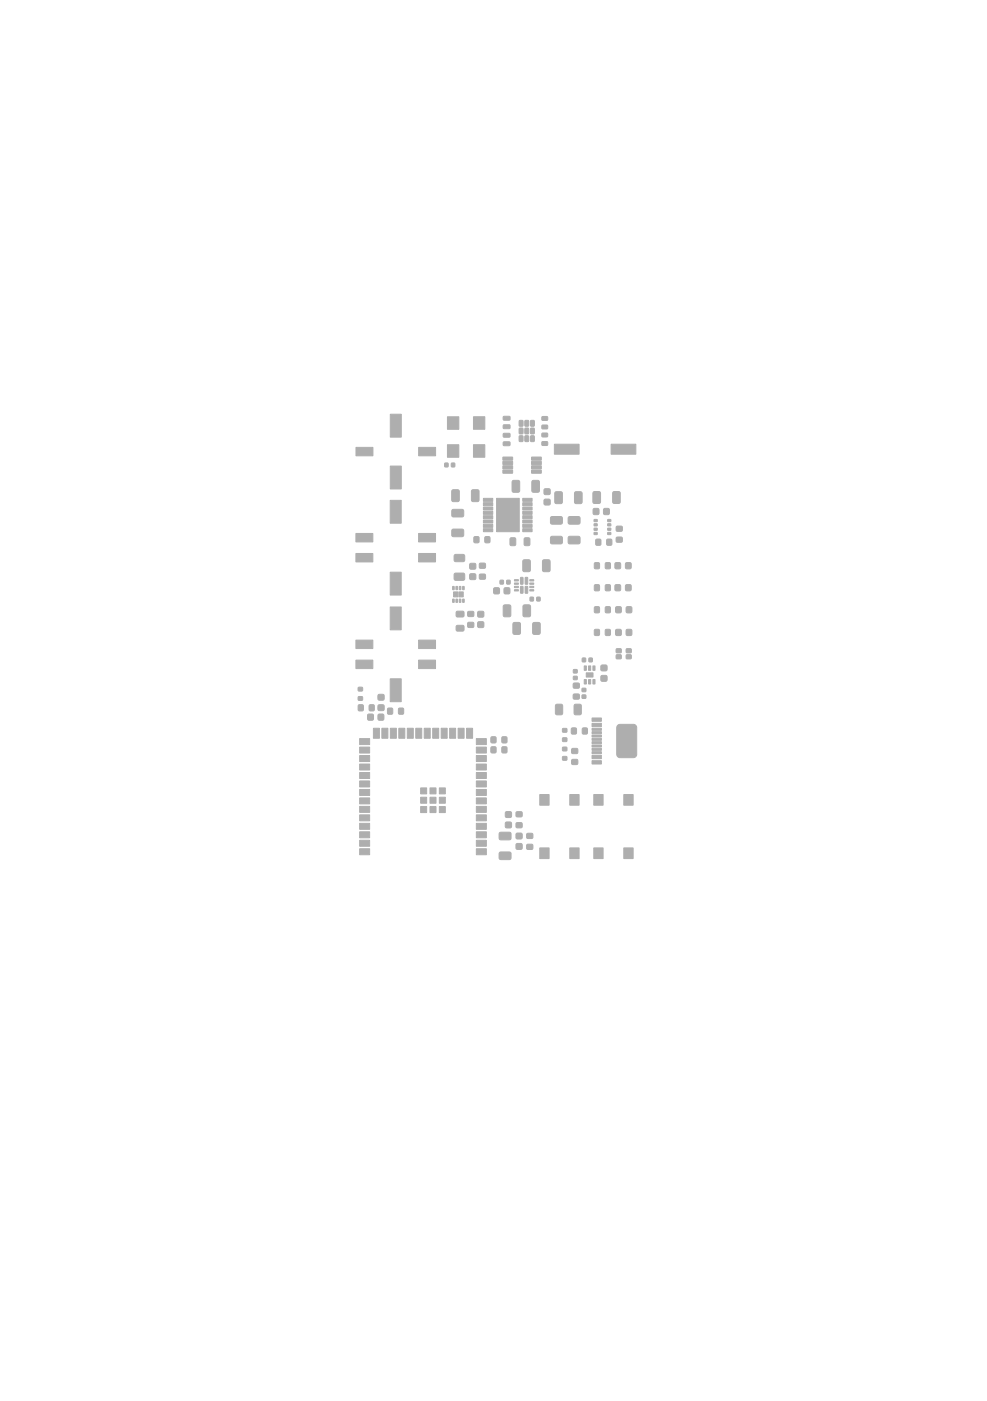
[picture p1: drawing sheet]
<svg xmlns="http://www.w3.org/2000/svg" width="148mm" height="210mm" viewBox="0 0 148 210" stroke-linecap="round" stroke-linejoin="round" font-family="sans-serif">
<path d="M74.9 76.1h2.5v2.2h-2.5z" fill="#bbaaa4"/>
<g fill="#bbaaa4" stroke="#bbaaa4" stroke-width=".15">
<path d="M87.9 100.9h1v.6h-1z"/>
<path d="M72.5 74.7h1.4v.5h-1.4z"/>
<path d="M72.5 75.4h1.4v.4h-1.4z"/>
<path d="M72.5 76h1.4v.5h-1.4z"/>
<path d="M72.5 76.7h1.4v.4h-1.4z"/>
<path d="M72.5 77.3h1.4v.5h-1.4z"/>
<path d="M72.5 78h1.4v.4h-1.4z"/>
<path d="M72.5 78.6h1.4v.5h-1.4z"/>
<path d="M72.5 79.3h1.4v.4h-1.4z"/>
<path d="M78.4 79.3h1.4v.4h-1.4z"/>
<path d="M78.4 78.6h1.4v.5h-1.4z"/>
<path d="M78.4 78h1.4v.4h-1.4z"/>
<path d="M78.4 77.3h1.4v.5h-1.4z"/>
<path d="M78.4 76.7h1.4v.4h-1.4z"/>
<path d="M78.4 76h1.4v.5h-1.4z"/>
<path d="M78.4 75.4h1.4v.4h-1.4z"/>
<path d="M78.4 74.7h1.4v.5h-1.4z"/>
<path d="M74.5 74.7h3.4v5h-3.4z"/>
<path d="M67.8 73.5l.8-.1 .3 .2v1.4l-.2 .2h-.7l-.3-.2z"/>
<path d="M70.8 73.5l.8-.1 .2 .2v1.4l-.1 .2h-.8l-.2-.2z"/>
<path d="M64.5 119.5h.9v.9h-.9z"/>
<path d="M71.4 127.2h1.5v.9h-1.5z"/>
<path d="M71.4 126h1.5v.9h-1.5z"/>
<path d="M71.4 124.7h1.5v.9h-1.5z"/>
<path d="M71.4 123.4h1.5v.9h-1.5z"/>
<path d="M71.4 122.1h1.5v.9h-1.5z"/>
<path d="M71.4 120.9h1.5v.9h-1.5z"/>
<path d="M71.4 119.6h1.5v.9h-1.5z"/>
<path d="M71.4 118.3h1.5v.9h-1.5z"/>
<path d="M71.4 117.1h1.5v.9h-1.5z"/>
<path d="M71.4 115.8h1.5v.9h-1.5z"/>
<path d="M71.4 114.5h1.5v.9h-1.5z"/>
<path d="M71.4 113.3h1.5v.9h-1.5z"/>
<path d="M71.4 112h1.5v.9h-1.5z"/>
<path d="M71.4 110.7h1.5v.9h-1.5z"/>
<path d="M70 109.2h.9v1.5h-.9z"/>
<path d="M68.7 109.2h.9v1.5h-.9z"/>
<path d="M67.4 109.2h.9v1.5h-.9z"/>
<path d="M66.2 109.2h.9v1.5h-.9z"/>
<path d="M64.9 109.2h.9v1.5h-.9z"/>
<path d="M63.6 109.2h.9v1.5h-.9z"/>
<path d="M62.3 109.2h.9v1.5h-.9z"/>
<path d="M61.1 109.2h.9v1.5h-.9z"/>
<path d="M59.8 109.2h.9v1.5h-.9z"/>
<path d="M58.5 109.2h.9v1.5h-.9z"/>
<path d="M65.9 119.5h.9v.9h-.9z"/>
<path d="M63.1 119.5h.9v.9h-.9z"/>
<path d="M65.9 118.1h.9v.9h-.9z"/>
<path d="M64.5 118.1h.9v.9h-.9z"/>
<path d="M63.1 118.1h.9v.9h-.9z"/>
<path d="M65.9 120.9h.9v.9h-.9z"/>
<path d="M64.5 120.9h.9v.9h-.9z"/>
<path d="M63.1 120.9h.9v.9h-.9z"/>
<path d="M57.3 109.2h.9v1.5h-.9z"/>
<path d="M56 109.2h.9v1.5h-.9z"/>
<path d="M53.9 110.7h1.5v.9h-1.5z"/>
<path d="M53.9 112h1.5v.9h-1.5z"/>
<path d="M53.9 113.3h1.5v.9h-1.5z"/>
<path d="M53.9 114.5h1.5v.9h-1.5z"/>
<path d="M53.9 115.8h1.5v.9h-1.5z"/>
<path d="M53.9 117.1h1.5v.9h-1.5z"/>
<path d="M53.9 118.3h1.5v.9h-1.5z"/>
<path d="M53.9 119.6h1.5v.9h-1.5z"/>
<path d="M53.9 120.9h1.5v.9h-1.5z"/>
<path d="M53.9 122.1h1.5v.9h-1.5z"/>
<path d="M53.9 123.4h1.5v.9h-1.5z"/>
<path d="M53.9 124.7h1.5v.9h-1.5z"/>
<path d="M53.9 126h1.5v.9h-1.5z"/>
<path d="M53.9 127.2h1.5v.9h-1.5z"/>
<path d="M84.4 112h.6v.5h-.6z"/>
<path d="M84.4 113.4h.6v.5h-.6z"/>
<path d="M86.2 105.6h.7l.3 .1v1.2l-.2 .2-.7 .1-.2-.2z"/>
<path d="M83.4 105.6h.7l.3 .1v1.2l-.2 .2-.7 .1-.2-.2z"/>
<path d="M84.4 110.6h.6v.5h-.6z"/>
<path d="M84.4 109.2h.6v.5h-.6z"/>
<path d="M87.4 109.2h.6v.8h-.6z"/>
<path d="M85.7 109.2h.7v.8h-.7z"/>
<path d="M92.6 108.7l.4-.1h2l.4 .2 .1 4.3-.3 .4-2.2 .1-.5-.3v-4.2z"/>
<path d="M88.8 114h1.4v.5h-1.4z"/>
<path d="M88.8 113.2h1.4v.5h-1.4z"/>
<path d="M88.8 112.7h1.4v.3h-1.4z"/>
<path d="M88.8 111.7h1.4v.3h-1.4z"/>
<path d="M88.8 110.2h1.4v.3h-1.4z"/>
<path d="M88.8 109.2h1.4v.3h-1.4z"/>
<path d="M88.8 107.6h1.4v.5h-1.4z"/>
<path d="M88.8 108.4h1.4v.5h-1.4z"/>
<path d="M88.8 109.7h1.4v.3h-1.4z"/>
<path d="M88.8 110.7h1.4v.3h-1.4z"/>
<path d="M88.8 111.2h1.4v.3h-1.4z"/>
<path d="M88.8 112.2h1.4v.3h-1.4z"/>
<path d="M85.8 112.2h.8v.7h-.8z"/>
<path d="M85.8 113.9h.8v.7h-.8z"/>
<path d="M75.3 112h.7v.8h-.7z"/>
<path d="M73.7 112h.6v.8h-.6z"/>
<path d="M75.3 110.5h.7v.8h-.7z"/>
<path d="M73.7 110.5h.6v.8h-.6z"/>
<path d="M77.9 63h.4l.1 .1v.7l-.1 .1-.4-.1z"/>
<path d="M77.9 64.2h.4h.1v.7l-.1 .1h-.4z"/>
<path d="M77.9 65.3h.4l.1 .1v.7l-.1 .1-.4-.1z"/>
<path d="M78.7 63h.4l.2 .1v.7l-.1 .1-.5-.1z"/>
<path d="M78.7 64.2h.4h.2v.7l-.1 .1h-.5z"/>
<path d="M78.7 65.3h.4l.2 .1v.7l-.1 .1-.5-.1z"/>
<path d="M79.6 63h.4l.1 .1v.7l-.1 .1-.4-.1z"/>
<path d="M79.6 64.2h.4h.1v.7l-.1 .1h-.4z"/>
<path d="M79.6 65.3h.4l.1 .1v.7l-.1 .1-.4-.1z"/>
<path d="M81.3 62.5l.7-.1 .1 .5-.1 .1h-.7l-.1-.1z"/>
<path d="M81.3 63.7h.7l.1 .5-.1 .1h-.7l-.1-.1z"/>
<path d="M81.3 64.9h.7l.1 .5-.1 .1h-.7l-.1-.1z"/>
<path d="M81.3 66.2h.7l.1 .5-.1 .1h-.7l-.1-.2z"/>
<path d="M75.5 62.4h.9l.1 .5-.2 .1h-.8l-.1-.2z"/>
<path d="M75.5 63.7h.9l.1 .5-.2 .1h-.8l-.1-.2z"/>
<path d="M75.5 65h.9l.1 .5h-.2h-.8l-.1-.1z"/>
<path d="M75.5 66.3l.9-.1 .1 .5-.2 .1h-.8l-.1-.1z"/>
<path d="M79.7 68.5h1.4l.1 .5h-1.5z"/>
<path d="M79.7 69.2h1.4l.1 .4h-1.5z"/>
<path d="M79.7 69.8h1.4l.1 .5h-1.5z"/>
<path d="M79.7 70.5h1.4l.1 .4h-1.5z"/>
<path d="M75.4 70.5h1.4l.1 .4h-1.5z"/>
<path d="M75.4 69.8h1.4l.1 .5h-1.5z"/>
<path d="M75.4 69.2h1.4l.1 .4h-1.5z"/>
<path d="M75.4 68.5h1.4l.1 .5h-1.5z"/>
<path d="M91.6 66.6h3.7v1.5h-3.7z"/>
<path d="M83.1 66.6h3.7v1.5h-3.7z"/>
<path d="M68.2 83.2l1.3-.1 .2 .3v.6l-.3 .2h-1.2l-.1-.2z"/>
<path d="M68.2 86l1.3-.1 .2 .3v.6l-.3 .2h-1.2l-.1-.2z"/>
<path d="M77.2 88.4h.5v.2h-.5z"/>
<path d="M77.2 87.9h.5v.2h-.5z"/>
<path d="M77.2 87.4h.5v.2h-.5z"/>
<path d="M77.2 86.9h.5v.2h-.5z"/>
<path d="M78.1 86.6h.3v1l-.4-.1z"/>
<path d="M78.8 86.6h.3v1l-.4-.1z"/>
<path d="M79.5 86.9h.5v.2h-.5z"/>
<path d="M79.5 87.4h.5v.2h-.5z"/>
<path d="M79.5 87.9h.5v.2h-.5z"/>
<path d="M79.5 88.4h.5v.2h-.5z"/>
<path d="M78.8 87.9h.3v1h-.4z"/>
<path d="M78.1 87.9h.3v1h-.4z"/>
<path d="M88.9 101.9h.3v.6h-.3z"/>
<path d="M88.3 101.9h.3v.6h-.3z"/>
<path d="M87.6 101.9h.3v.6h-.3z"/>
<path d="M87.6 99.8h.3v.7h-.3z"/>
<path d="M88.3 99.8h.3v.7h-.3z"/>
<path d="M88.9 99.8h.3v.7h-.3z"/>
<path d="M58.5 69.9h1.7v3.4h-1.7z"/>
<path d="M58.5 62.1h1.7v3.4h-1.7z"/>
<path d="M53.4 67.1h2.5v1.2h-2.5z"/>
<path d="M62.8 67.1h2.5v1.2h-2.5z"/>
<path d="M58.5 101.8h1.7v3.4h-1.7z"/>
<path d="M58.5 91h1.7v3.4h-1.7z"/>
<path d="M53.4 99h2.5v1.2h-2.5z"/>
<path d="M53.4 96h2.5v1.2h-2.5z"/>
<path d="M62.8 99h2.5v1.2h-2.5z"/>
<path d="M62.8 96h2.5v1.2h-2.5z"/>
<path d="M58.5 85.8h1.7v3.4h-1.7z"/>
<path d="M58.5 75h1.7v3.4h-1.7z"/>
<path d="M53.4 83h2.5v1.2h-2.5z"/>
<path d="M53.4 80h2.5v1.2h-2.5z"/>
<path d="M62.8 83h2.5v1.2h-2.5z"/>
<path d="M62.8 80h2.5v1.2h-2.5z"/>
<path d="M67.1 62.5h1.7v1.9h-1.7z"/>
<path d="M67.1 66.7h1.7v1.8h-1.7z"/>
<path d="M71 66.7h1.7v1.8h-1.7z"/>
<path d="M71 62.5h1.7v1.8h-1.7z"/>
<path d="M89 127.1h1.4v1.6h-1.4z"/>
<path d="M93.5 127.1h1.4v1.6h-1.4z"/>
<path d="M93.5 119.1h1.4v1.6h-1.4z"/>
<path d="M89 119.1h1.4v1.6h-1.4z"/>
<path d="M68.8 88.7h.7v.8h-.7z"/>
<path d="M68 88.7h.7v.8h-.7z"/>
<path d="M69.4 87.9h.2v.5h-.2z"/>
<path d="M68.9 87.9h.2v.5h-.2z"/>
<path d="M68.4 87.9h.2v.5h-.2z"/>
<path d="M67.9 87.9h.2v.5h-.2z"/>
<path d="M67.9 89.8h.2v.5h-.2z"/>
<path d="M68.4 89.8h.2v.5h-.2z"/>
<path d="M68.9 89.8h.2v.5h-.2z"/>
<path d="M69.4 89.8h.2v.5h-.2z"/>
<path d="M91.1 77.9h.5v.3h-.4z"/>
<path d="M91.1 78.5h.5v.3h-.4z"/>
<path d="M91.1 79.2h.5v.3h-.4z"/>
<path d="M91.1 79.8h.5v.3h-.4z"/>
<path d="M89.1 79.8h.4l.1 .3h-.5z"/>
<path d="M89.1 79.2h.4l.1 .3h-.5z"/>
<path d="M89.1 78.5h.4l.1 .3h-.5z"/>
<path d="M89.1 77.9h.4l.1 .3h-.5z"/>
<path d="M89.2 91h.7v.8h-.7z"/>
<path d="M90.8 91h.7v.8h-.7z"/>
<path d="M89.2 94.4h.7v.8h-.7z"/>
<path d="M90.8 94.4h.7v.8h-.7z"/>
<path d="M89.4 80.9h.7v.8h-.7z"/>
<path d="M91 80.9h.7v.8h-.7z"/>
<path d="M92.4 78.9h.9v.7h-.9z"/>
<path d="M92.4 80.6h.9v.6h-.9z"/>
<path d="M89.2 84.4h.7v.8h-.7z"/>
<path d="M90.8 84.4h.7v.8h-.7z"/>
<path d="M58.2 106.2h.6v.8h-.6z"/>
<path d="M59.8 106.2h.7v.8h-.7z"/>
<path d="M53.8 105.7h.6v.8h-.6z"/>
<path d="M55.4 105.7h.7v.8h-.7z"/>
<path d="M79 125h.9v.6h-.9z"/>
<path d="M79 126.6h.9v.7h-.9z"/>
<path d="M77.4 123.4h.9v.6h-.9z"/>
<path d="M77.4 121.7h.9v.7h-.9z"/>
<path d="M76 87h.5v.5h-.5z"/>
<path d="M75 87h.5v.5h-.5z"/>
<path d="M88.3 98.7h.5v.5h-.5z"/>
<path d="M87.3 98.7h.5v.5h-.5z"/>
<path d="M86 104.1h.8v.7h-.8z"/>
<path d="M86 102.4h.8v.7h-.8z"/>
<path d="M72.7 80.5h.7v.8h-.7z"/>
<path d="M71.1 80.5h.7v.8h-.7z"/>
<path d="M70.2 93.3h.8v.7h-.8z"/>
<path d="M70.2 91.7h.8v.7h-.8z"/>
<path d="M71.9 86.1h.9v.7h-.9z"/>
<path d="M71.9 84.5h.9v.6h-.9z"/>
<path d="M89.2 87.7h.7v.8h-.7z"/>
<path d="M90.8 87.7h.7v.8h-.7z"/>
<path d="M76.5 80.7l.6-.1 .2 .1v.9l-.1 .2h-.5l-.2-.1z"/>
<path d="M78.6 80.7l.6-.1 .2 .1 .1 .9-.2 .2h-.5l-.2-.1z"/>
<path d="M68.5 91.7l1-.1 .1 .2v.6l-.2 .1h-.9l-.1-.2z"/>
<path d="M68.5 93.8l1-.1 .1 .3v.5l-.2 .1h-.9l-.1-.2z"/>
<path d="M92.4 97.3h.7v.5h-.7z"/>
<path d="M93.9 97.3h.7v.5h-.7z"/>
<path d="M92.4 98.2h.7v.5h-.7z"/>
<path d="M93.9 98.2h.7v.5h-.7z"/>
<path d="M93.9 91h.8v.8h-.8z"/>
<path d="M92.4 91h.7v.8h-.7z"/>
<path d="M93.9 94.4h.8v.8h-.8z"/>
<path d="M92.4 94.4h.7v.8h-.7z"/>
<path d="M93.8 87.7h.8v.8h-.8z"/>
<path d="M92.3 87.7h.7v.8h-.7z"/>
<path d="M93.8 84.4h.8v.8h-.8z"/>
<path d="M92.3 84.4h.7v.8h-.7z"/>
<path d="M53.7 103h.6v.6h-.6z"/>
<path d="M53.7 104.4h.6v.6h-.6z"/>
<path d="M78.5 90.7h.8l.2 .1 .1 1.4-.2 .2-.7 .1-.3-.2z"/>
<path d="M75.5 90.7h.9l.2 .1v1.4l-.1 .2-.8 .1-.2-.2z"/>
<path d="M78.5 84l.8-.1 .2 .2v1.4l-.1 .2h-.8l-.2-.2z"/>
<path d="M81.4 84l.8-.1 .3 .2v1.4l-.2 .2h-.7l-.2-.2z"/>
<path d="M89 73.7h.8l.2 .1 .1 1.4-.2 .3h-.7l-.3-.2z"/>
<path d="M91.9 73.7h.9l.2 .1v1.4l-.1 .3h-.8l-.2-.2z"/>
<path d="M89 76.3h.8v.8h-.8z"/>
<path d="M90.6 76.3h.7v.8h-.7z"/>
<path d="M56.7 105.7h.8v.8h-.8z"/>
<path d="M56.7 104.1h.8v.8h-.8z"/>
<path d="M56.7 107.1h.8v.8h-.8z"/>
<path d="M55.2 107.1h.7v.8h-.7z"/>
<path d="M75.8 121.7h.8v.8h-.8z"/>
<path d="M75.8 123.3h.8v.7h-.8z"/>
<path d="M77.4 124.9h.8v.8h-.8z"/>
<path d="M77.4 126.5h.8v.8h-.8z"/>
<path d="M74.9 124.8h1.6l.1 .2v.7l-.2 .2h-1.4l-.2-.3z"/>
<path d="M74.9 127.8l1.6-.1 .1 .3v.7l-.2 .2-1.4-.1-.2-.2z"/>
<path d="M77 93.4l.8-.1 .2 .2 .1 1.4-.2 .2h-.7l-.3-.2z"/>
<path d="M79.9 93.4l.9-.1 .2 .2v1.4l-.1 .2h-.8l-.2-.2z"/>
<path d="M75.6 88.2h.8v.8h-.8z"/>
<path d="M74.1 88.2h.7v.8h-.7z"/>
<path d="M79.5 89.5h.5v.6h-.5z"/>
<path d="M80.5 89.5h.5v.6h-.5z"/>
<path d="M86 101.4h.5v.5h-.5z"/>
<path d="M86 100.4h.5v.5h-.5z"/>
<path d="M90.2 99.7h.8v.8h-.8z"/>
<path d="M90.2 101.3h.8v.8h-.8z"/>
<path d="M87.3 104.2h.5v.5h-.5z"/>
<path d="M87.3 103.2h.5v.5h-.5z"/>
<path d="M85.3 80.5l1.5-.1 .2 .2v.8l-.3 .1h-1.4l-.1-.2z"/>
<path d="M85.3 77.5l1.5-.1 .2 .3v.7l-.3 .2h-1.4l-.1-.3z"/>
<path d="M82.6 80.5l1.6-.1 .1 .2v.8l-.2 .1h-1.4l-.2-.2z"/>
<path d="M82.6 77.5l1.6-.1 .1 .3v.7l-.2 .2h-1.4l-.2-.3z"/>
<path d="M67.8 76.4h1.6l.1 .2v.7l-.2 .2h-1.4l-.2-.3z"/>
<path d="M67.8 79.4l1.6-.1 .1 .3v.7l-.2 .2-1.4-.1-.2-.2z"/>
<path d="M81.6 74.9h.8v.7h-.8z"/>
<path d="M81.6 73.3h.8v.8h-.8z"/>
<path d="M83.3 73.8l.8-.1 .2 .2v1.4l-.1 .2h-.8l-.2-.2z"/>
<path d="M86.2 73.8l.8-.1 .3 .2v1.4l-.2 .2h-.7l-.2-.2z"/>
<path d="M79.8 72.1l.8-.1 .3 .2v1.4l-.2 .2h-.7l-.2-.2z"/>
<path d="M76.9 72.1l.8-.1 .2 .2v1.4l-.1 .2h-.8l-.2-.2z"/>
<path d="M71.7 93.2h.8v.8h-.8z"/>
<path d="M71.7 91.7h.8v.8h-.8z"/>
<path d="M67.7 69.4h.5v.6h-.5z"/>
<path d="M66.7 69.4h.5v.6h-.5z"/>
<path d="M70.5 86.1h.8v.7h-.8z"/>
<path d="M70.5 84.5h.8v.8h-.8z"/>
<path d="M80.9 127.1h1.4v1.6h-1.4z"/>
<path d="M85.4 127.1h1.4v1.6h-1.4z"/>
<path d="M85.4 119.1h1.4v1.6h-1.4z"/>
<path d="M80.9 119.1h1.4v1.6h-1.4z"/>
</g>
</svg>
